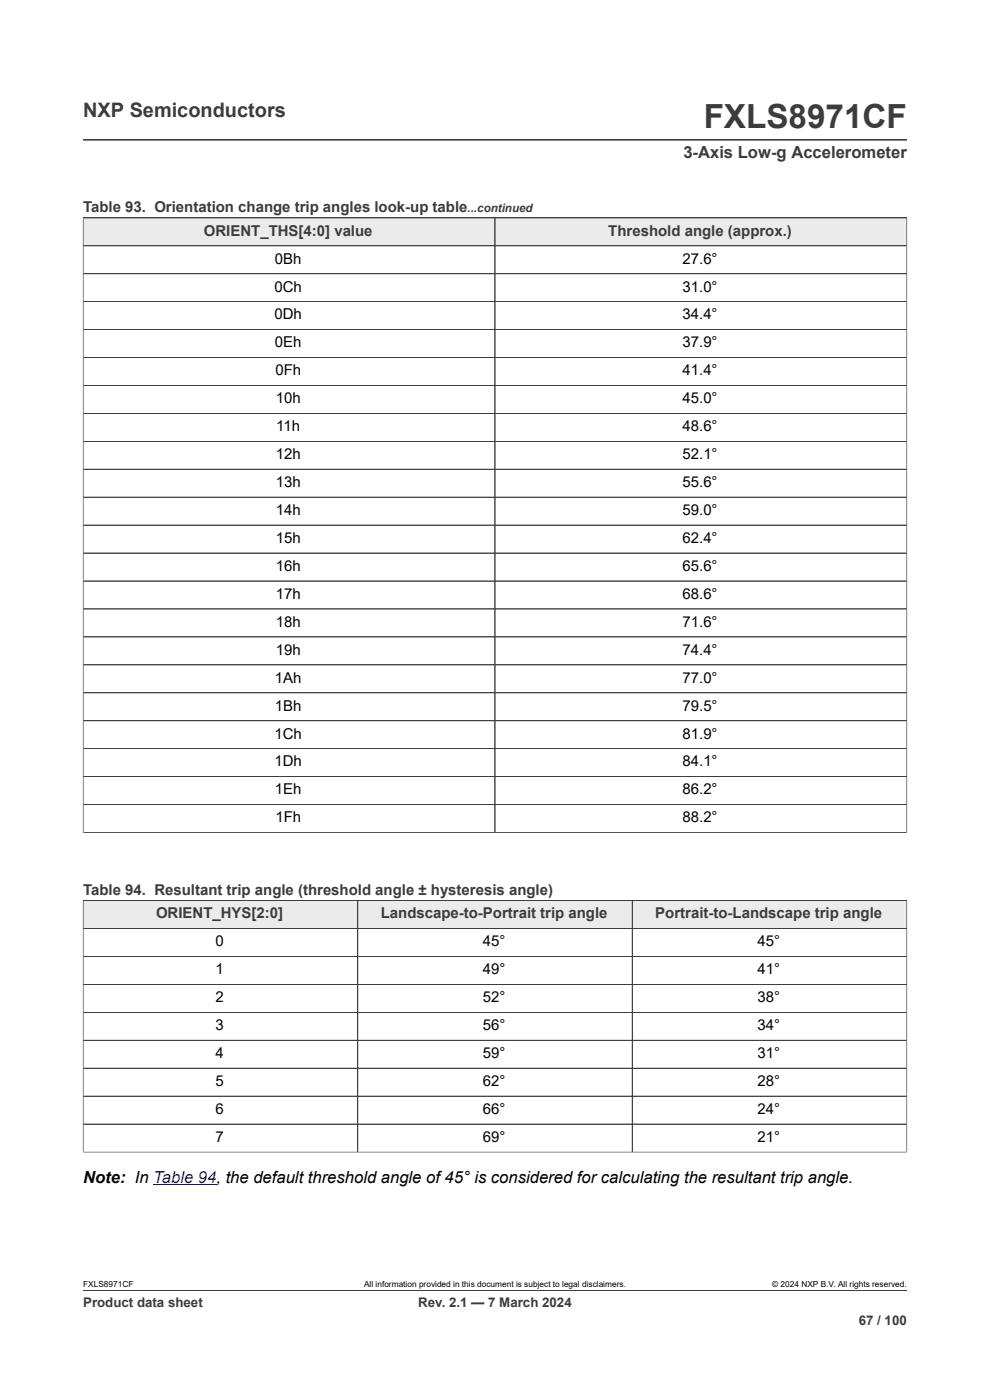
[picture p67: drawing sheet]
<svg xmlns="http://www.w3.org/2000/svg" width="210mm" height="297mm" viewBox="0 0 210 297" stroke-linecap="round" stroke-linejoin="round" font-family="sans-serif">
<defs><g id="words">
<text font-size="7.1" fill="#3c3c3c" x="149.3" y="27.2">FXLS8971CF</text>
<text font-size="4.2" fill="#3c3c3c" x="17.6" y="24.8">NXP Semiconductors</text>
<text font-size="3.5" fill="#3c3c3c" x="145" y="33.5">3-Axis Low-g Accelerometer</text>
<text font-size="3.5" x="17.6" y="251">Note: In Table 94, the default threshold angle of 45° is considered for calculating the resultant trip angle.</text>
<g font-size="3.2" fill="#3c3c3c">
<text x="17.6" y="45.1">Table 93. Orientation change trip angles look-up table</text>
<text x="43.3" y="50">ORIENT_THS[4:0] value</text>
<text x="129" y="50">Threshold angle (approx.)</text>
<text x="17.6" y="189.9">Table 94. Resultant trip angle (threshold angle ± hysteresis angle)</text>
<text x="33.1" y="194.9">ORIENT_HYS[2:0]</text>
<text x="80.8" y="194.9">Landscape-to-Portrait trip angle</text>
<text x="139" y="194.9">Portrait-to-Landscape trip angle</text>
</g>
<g font-size="3.2">
<text x="58.3" y="55.9">0Bh</text>
<text x="144.8" y="55.9">27.6°</text>
<text x="58.2" y="61.9">0Ch</text>
<text x="144.8" y="61.9">31.0°</text>
<text x="58.2" y="67.8">0Dh</text>
<text x="144.8" y="67.8">34.4°</text>
<text x="58.3" y="73.7">0Eh</text>
<text x="144.8" y="73.7">37.9°</text>
<text x="58.4" y="79.6">0Fh</text>
<text x="144.8" y="79.6">41.4°</text>
<text x="58.5" y="85.6">10h</text>
<text x="144.8" y="85.6">45.0°</text>
<text x="58.6" y="91.5">11h</text>
<text x="144.8" y="91.5">48.6°</text>
<text x="58.5" y="97.4">12h</text>
<text x="144.8" y="97.4">52.1°</text>
<text x="58.5" y="103.3">13h</text>
<text x="144.8" y="103.3">55.6°</text>
<text x="58.5" y="109.3">14h</text>
<text x="144.8" y="109.3">59.0°</text>
<text x="58.5" y="115.2">15h</text>
<text x="144.8" y="115.2">62.4°</text>
<text x="58.5" y="121.1">16h</text>
<text x="144.8" y="121.1">65.6°</text>
<text x="58.5" y="127">17h</text>
<text x="144.8" y="127">68.6°</text>
<text x="58.5" y="133">18h</text>
<text x="144.8" y="133">71.6°</text>
<text x="58.5" y="138.9">19h</text>
<text x="144.8" y="138.9">74.4°</text>
<text x="58.3" y="144.8">1Ah</text>
<text x="144.8" y="144.8">77.0°</text>
<text x="58.3" y="150.8">1Bh</text>
<text x="144.8" y="150.8">79.5°</text>
<text x="58.2" y="156.7">1Ch</text>
<text x="144.8" y="156.7">81.9°</text>
<text x="58.2" y="162.6">1Dh</text>
<text x="144.8" y="162.6">84.1°</text>
<text x="58.3" y="168.5">1Eh</text>
<text x="144.8" y="168.5">86.2°</text>
<text x="58.4" y="174.5">1Fh</text>
<text x="144.8" y="174.5">88.2°</text>
<text x="45.7" y="200.8">0</text>
<text x="102.4" y="200.8">45°</text>
<text x="160.7" y="200.8">45°</text>
<text x="45.7" y="206.7">1</text>
<text x="102.4" y="206.7">49°</text>
<text x="160.7" y="206.7">41°</text>
<text x="45.7" y="212.6">2</text>
<text x="102.4" y="212.6">52°</text>
<text x="160.7" y="212.6">38°</text>
<text x="45.7" y="218.6">3</text>
<text x="102.4" y="218.6">56°</text>
<text x="160.7" y="218.6">34°</text>
<text x="45.7" y="224.5">4</text>
<text x="102.4" y="224.5">59°</text>
<text x="160.7" y="224.5">31°</text>
<text x="45.7" y="230.4">5</text>
<text x="102.4" y="230.4">62°</text>
<text x="160.7" y="230.4">28°</text>
<text x="45.7" y="236.3">6</text>
<text x="102.4" y="236.3">66°</text>
<text x="160.7" y="236.3">24°</text>
<text x="45.7" y="242.3">7</text>
<text x="102.4" y="242.3">69°</text>
<text x="160.7" y="242.3">21°</text>
</g>
<g font-size="2.8" fill="#3c3c3c">
<text x="17.6" y="277.3">Product data sheet</text>
<text x="88.7" y="277.3">Rev. 2.1 — 7 March 2024</text>
<text x="182.2" y="281">67 / 100</text>
</g>
<text font-size="2.5" fill="#3c3c3c" x="99.2" y="45.1">...continued</text>
<g font-size="1.8">
<text x="17.6" y="273.1">FXLS8971CF</text>
<text x="77.2" y="273.1">All information provided in this document is subject to legal disclaimers.</text>
<text x="163.8" y="273.1">© 2024 NXP B.V. All rights reserved.</text>
</g>
</g></defs>
<path d="M17.6 29.7h174.8M17.6 46.2h174.8" fill="none" stroke="#3c3c3c" stroke-width=".21"/>
<path d="M17.7 46.3h87.2v5.8h-87.2z" fill="#ebebeb"/>
<path d="M17.6 46.2h87.4v5.9h-87.4z" fill="none" stroke="#3c3c3c" stroke-width=".21"/>
<path d="M105.1 46.3h87.2v5.8h-87.2z" fill="#ebebeb"/>
<g fill="none" stroke="#3c3c3c" stroke-width=".21">
<path d="M17.6 46.2h174.8v130.5M17.6 52.1h174.8M17.6 58.1h174.8M17.6 46.3v130.4M105 46.2v130.4M17.6 64h174.8M17.6 69.9h174.8M17.6 75.8h174.8M17.6 81.8h174.8M17.6 87.7h174.8M17.6 93.6h174.8M17.6 99.6h174.8"/>
<path d="M17.6 105.5h174.8M17.6 111.4h174.8M17.6 117.3h174.8M17.6 123.3h174.8M17.6 129.2h174.8M17.6 135.1h174.8M17.6 141h174.8M17.6 147h174.8M17.6 152.9h174.8M17.6 158.8h174.8M17.6 176.6h174.8M17.6 164.7h174.8"/>
<path d="M17.6 170.7h174.8M17.6 191.1h174.8"/>
</g>
<path d="M17.7 191.1h58.1v5.8h-58.1z" fill="#ebebeb"/>
<path d="M17.6 191.1h58.3v5.9h-58.3z" fill="none" stroke="#3c3c3c" stroke-width=".21"/>
<path d="M75.9 191.1h58.1v5.8h-58.1z" fill="#ebebeb"/>
<path d="M75.9 191.1h58.2v5.9h-58.2z" fill="none" stroke="#3c3c3c" stroke-width=".21"/>
<path d="M134.2 191.1h58.1v5.8h-58.1z" fill="#ebebeb"/>
<g fill="none" stroke="#3c3c3c" stroke-width=".21">
<path d="M17.6 191.1h174.8v53.4M17.6 191.1v53.4M75.9 191.1v53.3M134.1 191.1v53.3M192.4 197h-174.8M17.6 202.9h174.8M17.6 208.8h174.8M17.6 214.8h174.8M17.6 220.7h174.8M17.6 226.6h174.8M17.6 232.6h174.8M17.6 238.5h174.8"/>
<path d="M17.6 244.4h174.8M17.6 273.8h174.8"/>
</g>
<path d="M32.5 251.3h13.4" fill="none" stroke="#00f" stroke-width=".21"/>
<use href="#words"/>
</svg>
